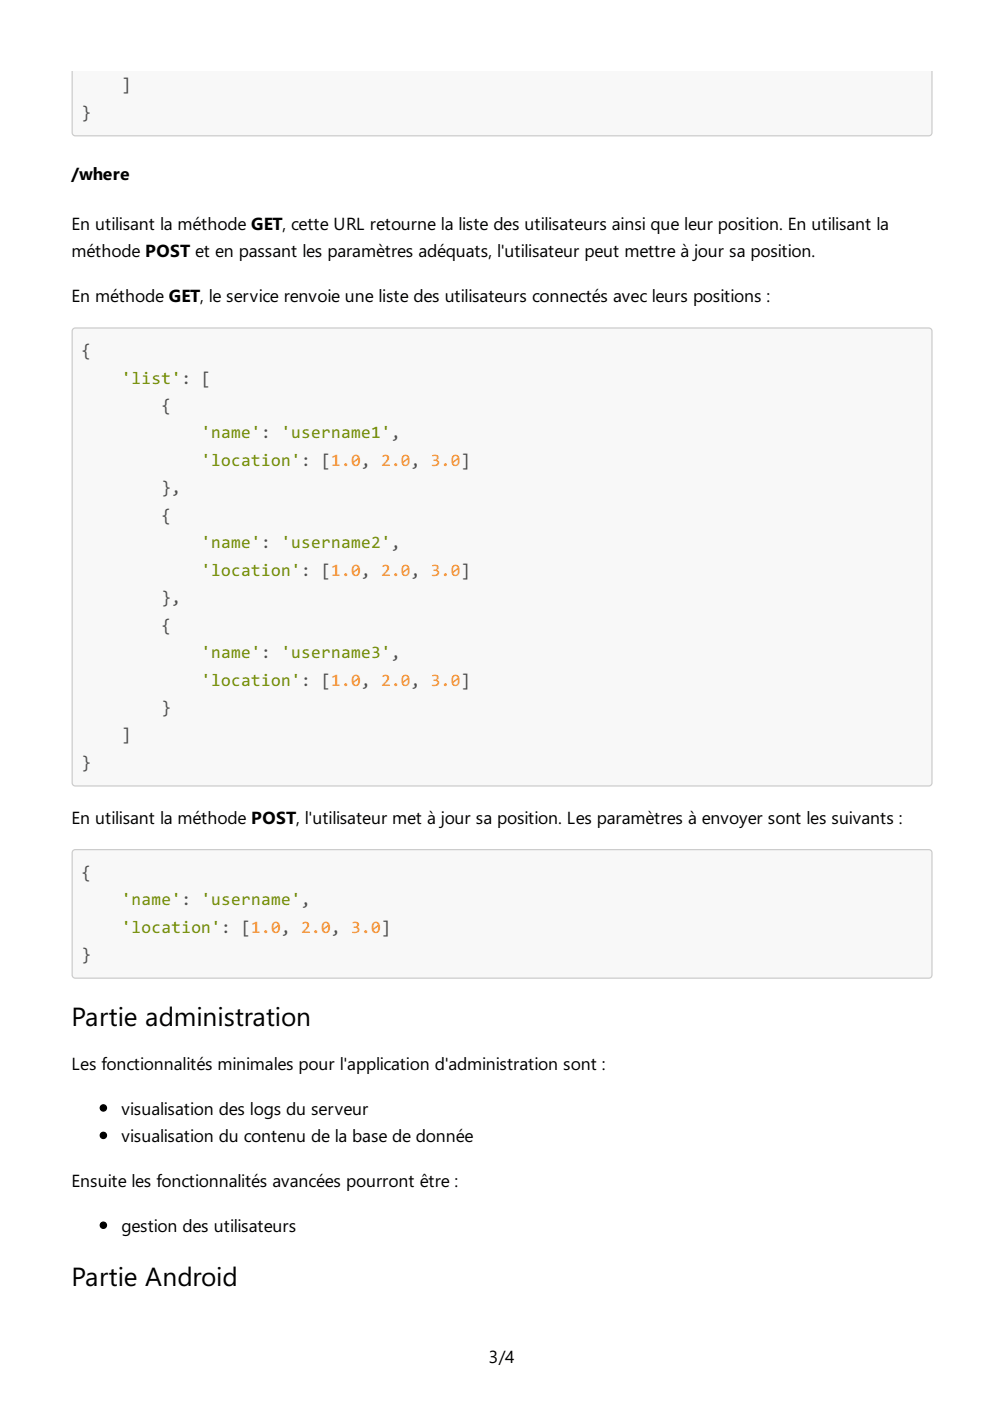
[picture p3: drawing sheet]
<svg xmlns="http://www.w3.org/2000/svg" width="210mm" height="297mm" viewBox="0 0 210 297" stroke-linecap="round" stroke-linejoin="round" font-family="sans-serif">
<defs><g id="words">
<g font-size="5.6">
<text x="15.2" y="217.6">Partie administration</text>
<text x="15.2" y="272.6">Partie Android</text>
</g>
<g font-size="3.7" fill="#4d4d4c">
<text x="25.8" y="19.2">]</text>
<text x="17.3" y="25">}</text>
<text x="17.3" y="75.5">{</text>
<text x="34.2" y="87.1">{</text>
<text x="34.2" y="104.6">},</text>
<text x="34.2" y="110.4">{</text>
<text x="34.2" y="127.9">},</text>
<text x="34.2" y="133.7">{</text>
<text x="34.2" y="151.2">}</text>
<text x="25.8" y="157">]</text>
<text x="17.3" y="162.8">}</text>
<text x="17.3" y="186.1">{</text>
<text x="17.3" y="203.6">}</text>
</g>
<g font-size="3.7">
<text x="15.2" y="38.2">/where</text>
<text x="15.2" y="48.8">En utilisant la méthode GET, cette URL retourne la liste des utilisateurs ainsi que leur position. En utilisant la</text>
<text x="15.2" y="54.6">méthode POST et en passant les paramètres adéquats, l'utilisateur peut mettre à jour sa position.</text>
<text x="15.2" y="64.1">En méthode GET, le service renvoie une liste des utilisateurs connectés avec leurs positions :</text>
<text x="15.2" y="174.7">En utilisant la méthode POST, l'utilisateur met à jour sa position. Les paramètres à envoyer sont les suivants :</text>
<text x="15.2" y="226.8">Les fonctionnalités minimales pour l'application d'administration sont :</text>
<text x="25.8" y="236.4">visualisation des logs du serveur</text>
<text x="25.8" y="242.2">visualisation du contenu de la base de donnée</text>
<text x="15.2" y="251.7">Ensuite les fonctionnalités avancées pourront être :</text>
<text x="25.8" y="261.2">gestion des utilisateurs</text>
<text x="103.7" y="289">3/4</text>
</g>
<g font-size="3.7" fill="#718c00">
<text x="25.8" y="81.3">'list': [</text>
<text x="42.7" y="93">'name': 'username1',</text>
<text x="42.7" y="98.8">'location': [1.0, 2.0, 3.0]</text>
<text x="42.7" y="116.2">'name': 'username2',</text>
<text x="42.7" y="122.1">'location': [1.0, 2.0, 3.0]</text>
<text x="42.7" y="139.5">'name': 'username3',</text>
<text x="42.7" y="145.3">'location': [1.0, 2.0, 3.0]</text>
<text x="25.8" y="191.9">'name': 'username',</text>
<text x="25.8" y="197.7">'location': [1.0, 2.0, 3.0]</text>
</g>
</g></defs>
<path d="M15.2 15.1h182.5v13a.79 .79 0 0 1-.8 .8h-180.9a.79 .79 0 0 1-.8-.8zM16 15.1h180.9v12.5v.3l-.5 .2h-179.9l-.5-.2v-.3z" fill-rule="evenodd" fill="#ccc"/>
<path d="M15.4 15.1h182.1v13l-.1 .3-.5 .3h-180.9l-.5-.3-.1-.3z" fill-rule="evenodd" fill="#f8f8f8"/>
<path d="M15.4 69.6l.6-.2h180.9a.79 .79 0 0 1 .8 .8v95.8a.79 .79 0 0 1-.8 .8h-180.9a.79 .79 0 0 1-.8-.8v-95.8zM16.2 70.3h180.5l.2 .4v95l-.5 .3-180.2-.1-.2-.4v-94.8z" fill-rule="evenodd" fill="#ccc"/>
<path d="M15.7 69.7h181.5l.3 .5-.1 96-.5 .3-181.2-.1-.3-.4v-95.8z" fill-rule="evenodd" fill="#f8f8f8"/>
<path d="M15.4 180.2l.6-.2h180.9a.79 .79 0 0 1 .8 .8v25.9a.79 .79 0 0 1-.8 .8h-180.9a.79 .79 0 0 1-.8-.8v-25.9zM16.2 180.9l180.2-.1 .3 .1 .2 .4v24.9l-.2 .5h-.3h-179.9h-.3l-.2-.5v-24.9z" fill-rule="evenodd" fill="#ccc"/>
<path d="M15.7 180.3h181.2h.3l.3 .5v25.9l-.3 .5-.3 .1h-180.9l-.3-.1-.3-.5v-25.9z" fill-rule="evenodd" fill="#f8f8f8"/>
<g fill="#000" stroke="#000" stroke-width=".26">
<circle cx="21.9" cy="234.9" r=".66"/>
<circle cx="21.9" cy="240.7" r=".66"/>
<circle cx="21.9" cy="259.8" r=".66"/>
</g>
<use href="#words"/>
</svg>
